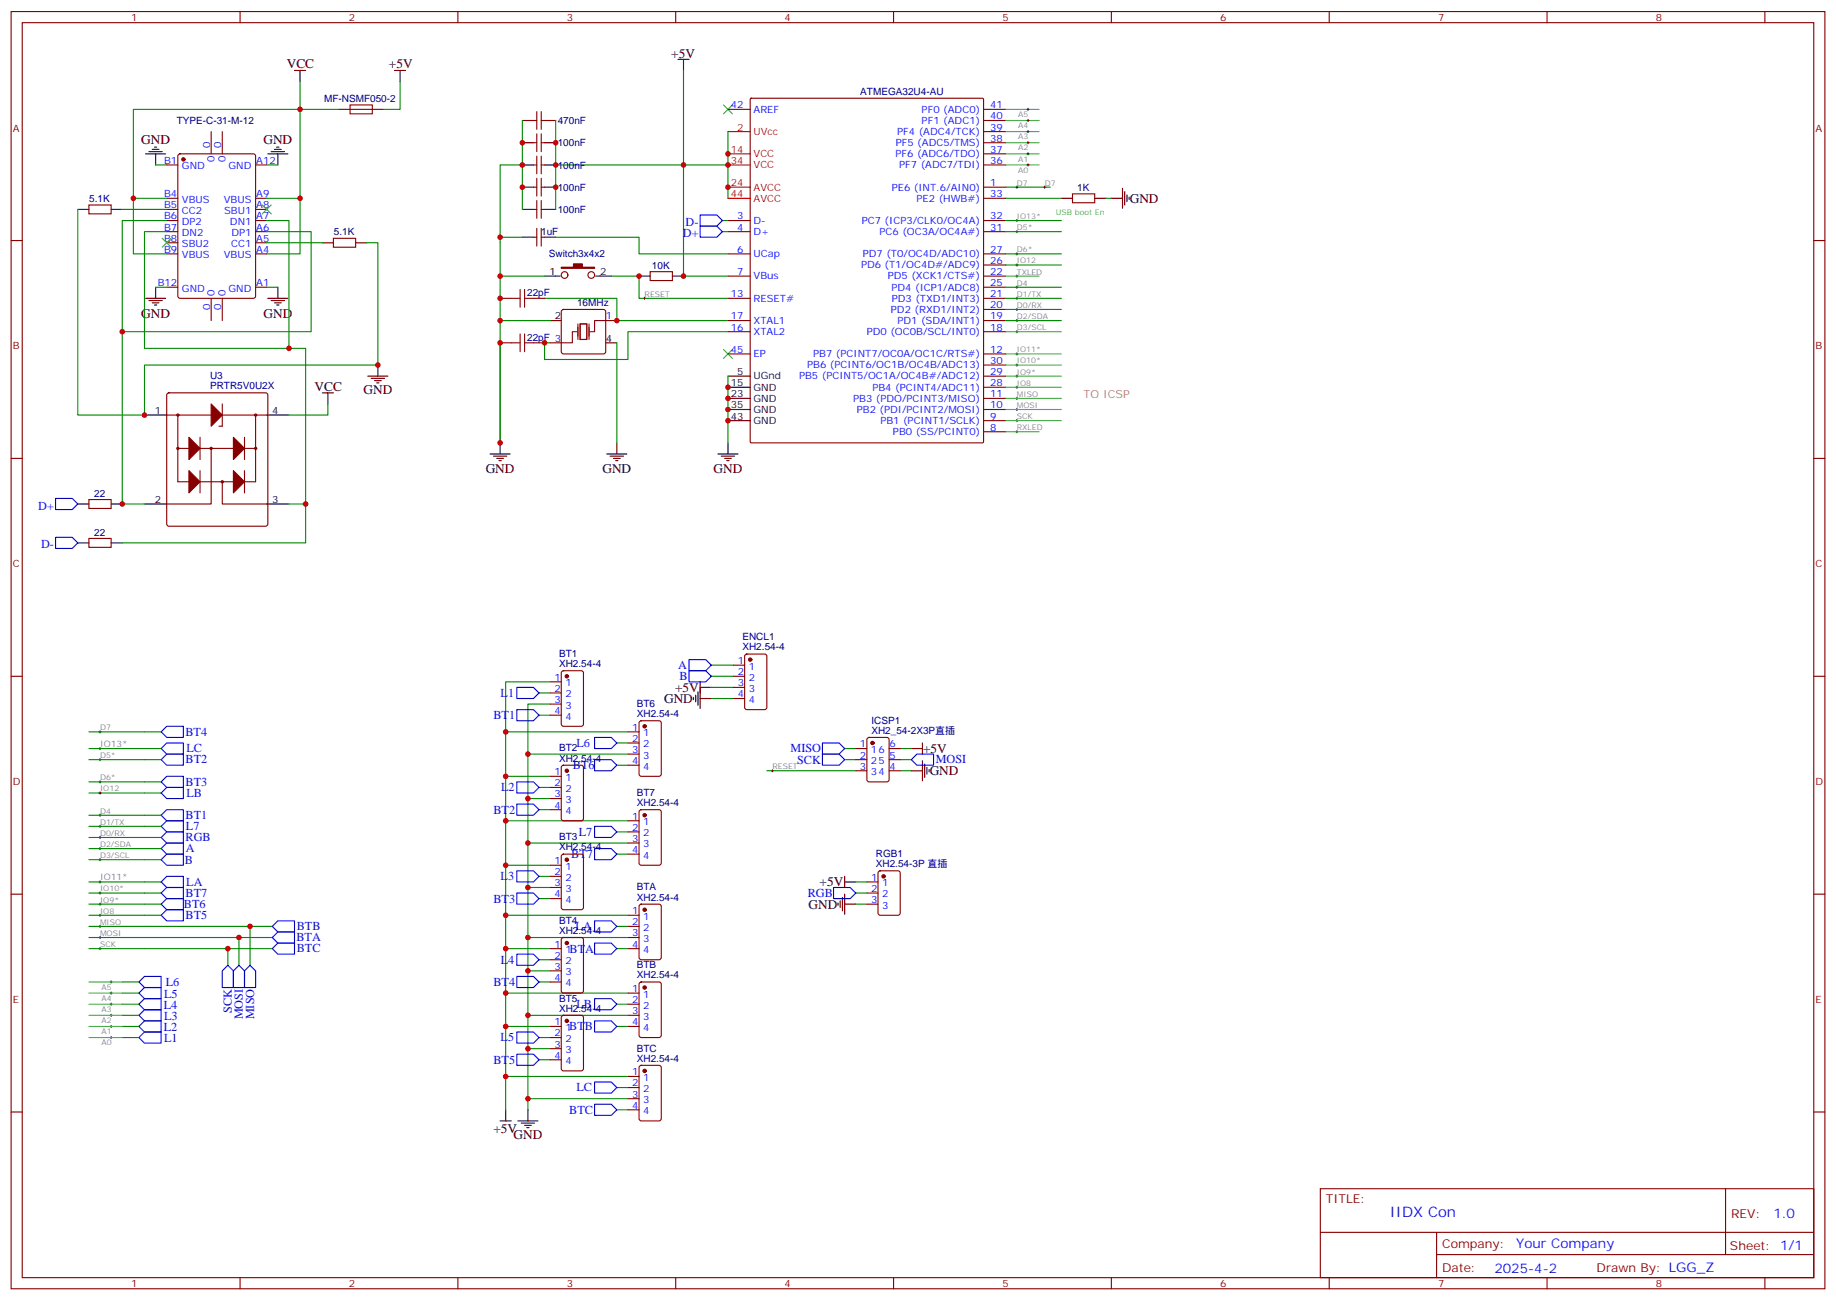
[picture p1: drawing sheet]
<svg xmlns="http://www.w3.org/2000/svg" width="583mm" height="413mm" viewBox="0 0 583 413" stroke-linecap="round" stroke-linejoin="round" font-family="sans-serif">
<defs><g id="words">
<text font-size="4.6" fill="#00f" x="441.2" y="386.3">IIDX Con</text>
<g font-size="4.2">
<text x="91" y="21.7">VCC</text>
<text x="123.5" y="21.7">+5V</text>
<text x="213.1" y="18.5">+5V</text>
<text x="44.8" y="45.6">GND</text>
<text x="83.6" y="45.6">GND</text>
<text x="358.6" y="64.3">GND</text>
<text x="44.8" y="100.8">GND</text>
<text x="83.6" y="100.8">GND</text>
<text x="99.8" y="124">VCC</text>
<text x="115.4" y="125">GND</text>
<text x="154.2" y="150.2">GND</text>
<text x="191.2" y="150.2">GND</text>
<text x="226.5" y="150.2">GND</text>
<text x="214.3" y="219.5">+5V</text>
<text x="210.8" y="223.1">GND</text>
<text x="293" y="238.9">+5V</text>
<text x="295.1" y="246">GND</text>
<text x="260.2" y="281.3">+5V</text>
<text x="256.6" y="288.4">GND</text>
<text x="156.6" y="359.7">+5V</text>
<text x="163" y="361.4">GND</text>
</g>
<g font-size="4.2" fill="#00f">
<text x="562.9" y="386.5">1.0</text>
<text x="481.3" y="396.1">Your Company</text>
<text x="474.4" y="403.9">2025-4-2</text>
</g>
<g font-size="3.9" fill="#00f">
<text x="217.6" y="71.8">D-</text>
<text x="216.8" y="75.3">D+</text>
<text x="12.1" y="161.7">D+</text>
<text x="13" y="174.1">D-</text>
<text x="215.2" y="212.4">A</text>
<text x="215.7" y="215.9">B</text>
<text x="158.9" y="221.1">L1</text>
<text x="58.9" y="233.5">BT4</text>
<text x="156.6" y="228.2">BT1</text>
<text x="59.2" y="238.8">LC</text>
<text x="183" y="237">L6</text>
<text x="250.9" y="238.8">MISO</text>
<text x="58.9" y="242.3">BT2</text>
<text x="181.9" y="244.1">BT6</text>
<text x="253" y="242.3">SCK</text>
<text x="297" y="242.3">MOSI</text>
<text x="58.9" y="249.3">BT3</text>
<text x="159" y="251.1">L2</text>
<text x="59.2" y="252.9">LB</text>
<text x="58.9" y="259.9">BT1</text>
<text x="59" y="263.5">L7</text>
<text x="156.6" y="258.2">BT2</text>
<text x="58.9" y="267">RGB</text>
<text x="183.7" y="265.2">L7</text>
<text x="58.7" y="274.1">B</text>
<text x="59" y="270.5">A</text>
<text x="181.3" y="272.3">BT7</text>
<text x="59.1" y="281.1">LA</text>
<text x="158.9" y="279.3">L3</text>
<text x="58.9" y="284.6">BT7</text>
<text x="156.6" y="286.5">BT3</text>
<text x="256.4" y="284.7">RGB</text>
<text x="58.4" y="288.2">BT6</text>
<text x="58.9" y="291.7">BT5</text>
<text x="94.1" y="298.7">BTA</text>
<text x="94.2" y="295.2">BTB</text>
<text x="182.7" y="295.2">LA</text>
<text x="94.2" y="302.3">BTC</text>
<text x="159" y="305.8">L4</text>
<text x="180.8" y="302.3">BTA</text>
<text x="52.1" y="316.7">L5</text>
<text x="52.6" y="312.9">L6</text>
<text x="156.6" y="312.9">BT4</text>
<text x="52" y="320.3">L4</text>
<text x="52.1" y="323.8">L3</text>
<text x="73.6" y="321.4" transform="rotate(-90 73.6 321.4)">SCK</text>
<text x="77.1" y="323.5" transform="rotate(-90 77.1 323.5)">MOSI</text>
<text x="80.6" y="323.5" transform="rotate(-90 80.6 323.5)">MISO</text>
<text x="183" y="319.9">LB</text>
<text x="52" y="327.3">L2</text>
<text x="180.7" y="327">BTB</text>
<text x="52.1" y="330.8">L1</text>
<text x="158.9" y="330.5">L5</text>
<text x="156.6" y="337.6">BT5</text>
<text x="183" y="346.4">LC</text>
<text x="180.7" y="353.5">BTC</text>
</g>
<g font-size="3.9" fill="#800">
<text x="420.9" y="381.8">TITLE:</text>
<text x="549.5" y="386.5">REV:</text>
<text x="457.8" y="396">Company:</text>
<text x="549.1" y="396.7">Sheet: 1/1</text>
<text x="457.8" y="403.7">Date:</text>
<text x="506.8" y="403.8">Drawn By: LGG_Z</text>
</g>
<text font-size="3.5" fill="#a5a54b" x="344" y="126.4">TO ICSP</text>
<g font-size="3.2" fill="#800">
<text x="41.6" y="6.7">1</text>
<text x="110.8" y="6.7">2</text>
<text x="179.9" y="6.7">3</text>
<text x="249.1" y="6.7">4</text>
<text x="318.2" y="6.7">5</text>
<text x="387.3" y="6.7">6</text>
<text x="456.5" y="6.7">7</text>
<text x="525.6" y="6.7">8</text>
<text x="4.1" y="41.8">A</text>
<text x="576.3" y="41.8">A</text>
<text x="4.1" y="110.9">B</text>
<text x="576.3" y="110.9">B</text>
<text x="4.1" y="180.1">C</text>
<text x="576.3" y="180.1">C</text>
<text x="4.1" y="249.2">D</text>
<text x="576.3" y="249.2">D</text>
<text x="4.1" y="318.3">E</text>
<text x="576.3" y="318.3">E</text>
<text x="41.6" y="408.5">1</text>
<text x="110.8" y="408.5">2</text>
<text x="179.9" y="408.5">3</text>
<text x="249.1" y="408.5">4</text>
<text x="318.2" y="408.5">5</text>
<text x="387.3" y="408.5">6</text>
<text x="456.5" y="408.5">7</text>
<text x="525.6" y="408.5">8</text>
</g>
<g font-size="3.2" fill="#000080">
<text x="102.9" y="32.3">MF-NSMF050-2</text>
<text x="273.1" y="30">ATMEGA32U4-AU</text>
<text x="56.1" y="39.4">TYPE-C-31-M-12</text>
<text x="177" y="39.4">470nF</text>
<text x="177" y="46.5">100nF</text>
<text x="177" y="53.5">100nF</text>
<text x="28.4" y="64.1">5.1K</text>
<text x="177" y="60.6">100nF</text>
<text x="341.9" y="60.5">1K</text>
<text x="177" y="67.6">100nF</text>
<text x="106" y="74.7">5.1K</text>
<text x="171.8" y="74.7">1uF</text>
<text x="174.2" y="81.7">Switch3x4x2</text>
<text x="206.9" y="85.2">10K</text>
<text x="167.3" y="94.1">22pF</text>
<text x="183.2" y="97.2">16MHz</text>
<text x="167.3" y="108.2">22pF 3</text>
<text x="66.7" y="123.6">PRTR5V0U2X</text>
<text x="66.7" y="120.4">U3</text>
<text x="29.9" y="157.6">22</text>
<text x="29.9" y="170">22</text>
<text x="235.7" y="203.2">ENCL1</text>
<text x="177.5" y="208.5">BT1</text>
<text x="235.7" y="206.4">XH2.54-4</text>
<text x="177.5" y="211.7">XH2.54-4</text>
<text x="202.2" y="227.6">XH2.54-4</text>
<text x="202.2" y="224.4">BT6</text>
<text x="276.6" y="233">XH2_54-2X3P直插</text>
<text x="276.6" y="229.8">ICSP1</text>
<text x="177.5" y="238.5">BT2</text>
<text x="177.5" y="241.7">XH2.54-4</text>
<text x="202.2" y="255.8">XH2.54-4</text>
<text x="202.2" y="252.6">BT7</text>
<text x="177.5" y="269.9">XH2.54-4</text>
<text x="177.5" y="266.7">BT3</text>
<text x="278" y="275.3">XH2.54-3P 直插</text>
<text x="278" y="272.1">RGB1</text>
<text x="202.2" y="285.8">XH2.54-4</text>
<text x="202.2" y="282.6">BTA</text>
<text x="177.5" y="293.1">BT4</text>
<text x="177.5" y="296.4">XH2.54-4</text>
<text x="202.2" y="310.5">XH2.54-4</text>
<text x="202.2" y="307.3">BTB</text>
<text x="177.5" y="317.8">BT5</text>
<text x="177.5" y="321.1">XH2.54-4</text>
<text x="202.2" y="333.7">BTC</text>
<text x="202.2" y="336.9">XH2.54-4</text>
</g>
<g font-size="3.2" fill="#00f">
<text x="232" y="34.4">42</text>
<text x="239.2" y="35.8">AREF</text>
<text x="292.6" y="35.8">PF0 (ADC0)</text>
<text x="314.3" y="34.4">41</text>
<text x="292.6" y="39.3">PF1 (ADC1)</text>
<text x="314.3" y="41.4">39</text>
<text x="314.3" y="37.9">40</text>
<text x="66.7" y="47.1" transform="rotate(-90 66.7 47.1)">0</text>
<text x="70.2" y="47.1" transform="rotate(-90 70.2 47.1)">0</text>
<text x="284.3" y="46.4">PF5 (ADC5/TMS)</text>
<text x="284.7" y="42.8">PF4 (ADC4/TCK)</text>
<text x="314.3" y="44.9">38</text>
<text x="52.1" y="52">B1</text>
<text x="57.7" y="53.8">GND</text>
<text x="68.1" y="51.5" transform="rotate(-90 68.1 51.5)">0</text>
<text x="71.6" y="51.5" transform="rotate(-90 71.6 51.5)">0</text>
<text x="72.6" y="53.8">GND</text>
<text x="81.3" y="52">A12</text>
<text x="284.2" y="49.9">PF6 (ADC6/TDO)</text>
<text x="285.4" y="53.4">PF7 (ADC7/TDI)</text>
<text x="314.3" y="52">36</text>
<text x="314.3" y="48.5">37</text>
<text x="314.3" y="59.1">1</text>
<text x="52.1" y="62.6">B4</text>
<text x="57.7" y="64.3">VBUS</text>
<text x="71" y="64.3">VBUS</text>
<text x="81.3" y="62.6">A9</text>
<text x="283" y="60.5">PE6 (INT.6/AIN0)</text>
<text x="290.9" y="64">PE2 (HWB#)</text>
<text x="314.3" y="62.6">33</text>
<text x="52.1" y="66.1">B5</text>
<text x="52.1" y="69.6">B6</text>
<text x="57.7" y="67.9">CC2</text>
<text x="57.7" y="71.4">DP2</text>
<text x="71.2" y="67.9">SBU1</text>
<text x="73" y="71.4">DN1</text>
<text x="81.3" y="69.6">A7</text>
<text x="81.3" y="66.1">A8</text>
<text x="234" y="69.6">3</text>
<text x="239.2" y="71">D-</text>
<text x="273.5" y="71">PC7 (ICP3/CLK0/OC4A)</text>
<text x="314.3" y="69.6">32</text>
<text x="52.1" y="73.2">B7</text>
<text x="52.1" y="76.7">B8</text>
<text x="57.7" y="74.9">DN2</text>
<text x="73.5" y="74.9">DP1</text>
<text x="81.3" y="76.7">A5</text>
<text x="81.3" y="73.2">A6</text>
<text x="234" y="73.2">4</text>
<text x="239.2" y="74.6">D+</text>
<text x="279.2" y="74.6">PC6 (OC3A/OC4A#)</text>
<text x="314.3" y="73.2">31</text>
<text x="52.1" y="80.2">B9</text>
<text x="57.7" y="78.5">SBU2</text>
<text x="57.7" y="82">VBUS</text>
<text x="71" y="82">VBUS</text>
<text x="73.4" y="78.5">CC1</text>
<text x="81.3" y="80.2">A4</text>
<text x="234" y="80.2">6</text>
<text x="239.2" y="81.6">UCap</text>
<text x="273.9" y="81.6">PD7 (T0/OC4D/ADC10)</text>
<text x="314.3" y="80.2">27</text>
<text x="314.3" y="83.7">26</text>
<text x="234" y="87.3">7</text>
<text x="239.2" y="88.7">VBus</text>
<text x="273.3" y="85.2">PD6 (T1/OC4D#/ADC9)</text>
<text x="281.8" y="88.7">PD5 (XCK1/CTS#)</text>
<text x="314.3" y="87.3">22</text>
<text x="50.1" y="90.8">B12</text>
<text x="57.7" y="92.6">GND</text>
<text x="68.1" y="94" transform="rotate(-90 68.1 94)">0</text>
<text x="71.6" y="94" transform="rotate(-90 71.6 94)">0</text>
<text x="72.6" y="92.6">GND</text>
<text x="81.3" y="90.8">A1</text>
<text x="232" y="94.3">13</text>
<text x="239.2" y="95.7">RESET#</text>
<text x="283" y="92.2">PD4 (ICP1/ADC8)</text>
<text x="283.1" y="95.7">PD3 (TXD1/INT3)</text>
<text x="314.3" y="90.8">25</text>
<text x="314.3" y="94.3">21</text>
<text x="66.7" y="98.5" transform="rotate(-90 66.7 98.5)">0</text>
<text x="70.2" y="98.5" transform="rotate(-90 70.2 98.5)">0</text>
<text x="192.3" y="101.4">1</text>
<text x="232" y="101.4">17</text>
<text x="282.8" y="99.3">PD2 (RXD1/INT2)</text>
<text x="314.3" y="97.9">20</text>
<text x="314.3" y="101.4">19</text>
<text x="232" y="104.9">16</text>
<text x="239.2" y="106.3">XTAL2</text>
<text x="239.2" y="102.8">XTAL1</text>
<text x="275.2" y="106.3">PD0 (OC0B/SCL/INT0)</text>
<text x="284.9" y="102.8">PD1 (SDA/INT1)</text>
<text x="314.3" y="104.9">18</text>
<text x="232" y="112">45</text>
<text x="239.2" y="113.4">EP</text>
<text x="258.1" y="113.4">PB7 (PCINT7/OC0A/OC1C/RTS#)</text>
<text x="314.3" y="112">12</text>
<text x="256.2" y="116.9">PB6 (PCINT6/OC1B/OC4B/ADC13)</text>
<text x="314.3" y="115.5">30</text>
<text x="314.3" y="119">29</text>
<text x="253.6" y="120.4">PB5 (PCINT5/OC1A/OC4B#/ADC12)</text>
<text x="276.9" y="124">PB4 (PCINT4/ADC11)</text>
<text x="314.3" y="122.6">28</text>
<text x="270.8" y="127.5">PB3 (PDO/PCINT3/MISO)</text>
<text x="272" y="131">PB2 (PDI/PCINT2/MOSI)</text>
<text x="314.3" y="126.1">11</text>
<text x="314.3" y="129.6">10</text>
<text x="279.4" y="134.5">PB1 (PCINT1/SCLK)</text>
<text x="314.3" y="133.1">9</text>
<text x="314.3" y="136.7">8</text>
<text x="283.5" y="138.1">PB0 (SS/PCINT0)</text>
<text x="234.2" y="210.7">1</text>
<text x="234.2" y="214.3">2</text>
<text x="237.7" y="212.5">1</text>
<text x="176" y="216">1</text>
<text x="176" y="219.6">2</text>
<text x="179.5" y="217.8">1</text>
<text x="179.5" y="221.3">2</text>
<text x="234.2" y="217.8">3</text>
<text x="234.2" y="221.3">4</text>
<text x="237.7" y="216">2</text>
<text x="237.7" y="219.6">3</text>
<text x="176" y="223.1">3</text>
<text x="176" y="226.6">4</text>
<text x="179.5" y="224.9">3</text>
<text x="237.7" y="223.1">4</text>
<text x="179.5" y="228.4">4</text>
<text x="200.7" y="231.9">1</text>
<text x="204.2" y="233.7">1</text>
<text x="200.7" y="235.4">2</text>
<text x="200.7" y="239">3</text>
<text x="204.2" y="237.2">2</text>
<text x="273" y="237.2">1</text>
<text x="276.5" y="239">16</text>
<text x="282.4" y="237.2">6</text>
<text x="200.7" y="242.5">4</text>
<text x="204.2" y="240.7">3</text>
<text x="204.2" y="244.3">4</text>
<text x="273" y="240.7">2</text>
<text x="273" y="244.3">3</text>
<text x="276.5" y="242.5">25</text>
<text x="282.4" y="244.3">4</text>
<text x="282.4" y="240.7">5</text>
<text x="176" y="246">1</text>
<text x="176" y="249.6">2</text>
<text x="179.5" y="247.8">1</text>
<text x="179.5" y="251.3">2</text>
<text x="276.5" y="246">34</text>
<text x="176" y="253.1">3</text>
<text x="176" y="256.6">4</text>
<text x="179.5" y="254.8">3</text>
<text x="179.5" y="258.4">4</text>
<text x="200.7" y="260.1">1</text>
<text x="200.7" y="263.7">2</text>
<text x="204.2" y="261.9">1</text>
<text x="200.7" y="267.2">3</text>
<text x="204.2" y="265.4">2</text>
<text x="204.2" y="269">3</text>
<text x="176" y="274.2">1</text>
<text x="200.7" y="270.7">4</text>
<text x="204.2" y="272.5">4</text>
<text x="176" y="277.8">2</text>
<text x="176" y="281.3">3</text>
<text x="179.5" y="276">1</text>
<text x="179.5" y="279.5">2</text>
<text x="276.5" y="279.5">1</text>
<text x="280" y="281.3">1</text>
<text x="176" y="284.8">4</text>
<text x="179.5" y="283.1">3</text>
<text x="179.5" y="286.6">4</text>
<text x="276.5" y="283.1">2</text>
<text x="276.5" y="286.6">3</text>
<text x="280" y="284.8">2</text>
<text x="200.7" y="290.1">1</text>
<text x="200.7" y="293.7">2</text>
<text x="204.2" y="291.9">1</text>
<text x="280" y="288.4">3</text>
<text x="200.7" y="297.2">3</text>
<text x="204.2" y="295.4">2</text>
<text x="204.2" y="298.9">3</text>
<text x="176" y="300.7">1</text>
<text x="176" y="304.2">2</text>
<text x="179.5" y="302.5">1</text>
<text x="179.5" y="306">2</text>
<text x="200.7" y="300.7">4</text>
<text x="204.2" y="302.5">4</text>
<text x="176" y="307.8">3</text>
<text x="176" y="311.3">4</text>
<text x="179.5" y="309.5">3</text>
<text x="179.5" y="313.1">4</text>
<text x="200.7" y="314.8">1</text>
<text x="204.2" y="316.6">1</text>
<text x="200.7" y="318.3">2</text>
<text x="200.7" y="321.9">3</text>
<text x="204.2" y="320.1">2</text>
<text x="204.2" y="323.6">3</text>
<text x="176" y="325.4">1</text>
<text x="176" y="328.9">2</text>
<text x="179.5" y="327.2">1</text>
<text x="200.7" y="325.4">4</text>
<text x="204.2" y="327.2">4</text>
<text x="176" y="332.5">3</text>
<text x="176" y="336">4</text>
<text x="179.5" y="330.7">2</text>
<text x="179.5" y="334.2">3</text>
<text x="179.5" y="337.7">4</text>
<text x="200.7" y="341.3">1</text>
<text x="200.7" y="344.8">2</text>
<text x="204.2" y="343">1</text>
<text x="204.2" y="346.6">2</text>
<text x="200.7" y="348.3">3</text>
<text x="200.7" y="351.9">4</text>
<text x="204.2" y="350.1">3</text>
<text x="204.2" y="353.6">4</text>
</g>
<g font-size="3.2" fill="#f00">
<text x="234" y="41.4">2</text>
<text x="239.2" y="42.8">UVcc</text>
<text x="232" y="52">34</text>
<text x="232" y="48.5">14</text>
<text x="239.2" y="53.4">VCC</text>
<text x="239.2" y="49.9">VCC</text>
<text x="232" y="59.1">24</text>
<text x="232" y="62.6">44</text>
<text x="239.2" y="64">AVCC</text>
<text x="239.2" y="60.5">AVCC</text>
</g>
<g font-size="3.2">
<text x="174.4" y="87.3">1</text>
<text x="190.5" y="87.3">2</text>
<text x="176.1" y="101.4">2</text>
<text x="192.3" y="108.4">4</text>
<text x="234" y="119">5</text>
<text x="232" y="122.6">15</text>
<text x="239.2" y="120.4">UGnd</text>
<text x="239.2" y="124">GND</text>
<text x="49.1" y="131.4">1</text>
<text x="86.4" y="131.4">4</text>
<text x="232" y="129.6">35</text>
<text x="232" y="126.1">23</text>
<text x="239.2" y="131">GND</text>
<text x="239.2" y="127.5">GND</text>
<text x="232" y="133.1">43</text>
<text x="239.2" y="134.5">GND</text>
<text x="49.1" y="159.6">2</text>
<text x="86.4" y="159.6">3</text>
</g>
<g font-size="2.8" fill="#838383">
<text x="31.7" y="237">IO13*</text>
<text x="31.7" y="279.4">IO11*</text>
</g>
<g font-size="2.5" fill="#838383">
<text x="323.2" y="40.7">A4</text>
<text x="323.2" y="37.1">A5</text>
<text x="323.2" y="44.2">A3</text>
<text x="323.2" y="47.7">A2</text>
<text x="323.2" y="51.3">A1</text>
<text x="322.8" y="58.9">D7</text>
<text x="323.2" y="54.8">A0</text>
<text x="331.6" y="58.9">D7</text>
<text x="322.8" y="69.5">IO13*</text>
<text x="322.8" y="73">D5*</text>
<text x="322.8" y="80.1">D6*</text>
<text x="322.8" y="83.6">IO12</text>
<text x="322.8" y="87.1">TXLED</text>
<text x="204.6" y="94.2">RESET</text>
<text x="322.8" y="90.7">D4</text>
<text x="322.8" y="94.2">D1/TX</text>
<text x="322.8" y="97.7">D0/RX</text>
<text x="322.8" y="101.2">D2/SDA</text>
<text x="322.8" y="104.8">D3/SCL</text>
<text x="322.8" y="111.8">IO11*</text>
<text x="322.8" y="115.4">IO10*</text>
<text x="322.8" y="118.9">IO9*</text>
<text x="322.8" y="122.4">IO8</text>
<text x="322.8" y="125.9">MISO</text>
<text x="322.8" y="129.5">MOSI</text>
<text x="322.8" y="136.5">RXLED</text>
<text x="322.8" y="133">SCK</text>
<text x="31.7" y="231.8">D7</text>
<text x="31.7" y="240.6">D5*</text>
<text x="245.2" y="244.1">RESET</text>
<text x="31.7" y="247.7">D6*</text>
<text x="31.7" y="251.2">IO12</text>
<text x="31.7" y="261.8">D1/TX</text>
<text x="31.7" y="258.2">D4</text>
<text x="31.7" y="268.8">D2/SDA</text>
<text x="31.7" y="265.3">D0/RX</text>
<text x="31.7" y="272.3">D3/SCL</text>
<text x="31.7" y="286.5">IO9*</text>
<text x="31.7" y="282.9">IO10*</text>
<text x="31.7" y="293.5">MISO</text>
<text x="31.7" y="290">IO8</text>
<text x="31.7" y="297">MOSI</text>
<text x="31.7" y="300.6">SCK</text>
<text x="32.2" y="314.1">A5</text>
<text x="32.2" y="317.6">A4</text>
<text x="32.2" y="321.1">A3</text>
<text x="32.2" y="328.2">A1</text>
<text x="32.2" y="324.7">A2</text>
<text x="32.2" y="331.7">A0</text>
</g>
<text font-size="2.5" fill="#4ba54b" x="335.1" y="68.2">USB boot En</text>
</g></defs>
<g fill="none" stroke="#870000" stroke-width=".35">
<path d="M3.5 3.7h575.8v405.3h-575.8zM7.1 7.2h568.6v398.3h-568.6zM76.2 3.7v3.5M145.3 3.7v3.5M214.5 3.7v3.5M283.6 3.7v3.5M352.8 3.7v3.5M421.9 3.7v3.5M491.1 3.7v3.5M560.2 3.7v3.5M107.6 34.7h14.1M169.3 38.2h1.1"/>
<path d="M170.4 35.4v5.7M171.8 35.4v5.7M171.8 38.2h1.1M231.1 34.7h7M238.2 31.4l.3-.2h73.4l.3 .2v108.8l-.2 .3h-73.5l-.3-.1zM312.2 38.2h7.1M312.2 34.7h7.1M52.9 52.4h3.5M56.7 49l.4-.2h23.3l.7 .5v44.7l-.4 .6-23.6 .1-.6-.5-.1-44.7zM67 41.8v7M70.6 41.8v7M81.1 52.4h3.6"/>
<path d="M169.3 59.4h1.1M169.3 52.4h1.1M169.3 45.3h1.1M170.4 42.5v5.6M170.4 49.5v5.7M170.4 56.6v5.6M171.8 42.5v5.6M171.8 49.5v5.7M171.8 56.6v5.6M171.8 59.4h1.1M171.8 52.4h1.1M171.8 45.3h1.1"/>
<path d="M312.2 59.4h7.1M312.2 52.4h7.1M312.2 45.3h7.1M312.2 48.8h7.1M312.2 41.8h7.1M3.5 76.3h3.6M52.9 66.5h3.5M52.9 73.5h3.5M52.9 70h3.5M52.9 62.9h3.5M52.9 77h3.5M81.1 66.5h3.6"/>
<path d="M81.1 73.5h3.6M81.1 70h3.6M81.1 62.9h3.6M81.1 77h3.6M169.3 75.3h1.1M169.3 66.5h1.1M170.4 63.6v5.7M170.4 72.5v5.6M171.8 63.6v5.7M171.8 72.5v5.6M171.8 75.3h1.1M171.8 66.5h1.1"/>
<path d="M231.1 73.5h7M231.1 70h7M312.2 73.5h7.1M312.2 70h7.1M312.2 62.9h7.1M340.4 61.5h7.1v2.8h-7.1zM575.7 76.3h3.6M52.9 80.6h3.5M52.9 91.2h3.5M67 94.7v7M70.6 94.7v7M81.1 80.6h3.6"/>
<path d="M81.1 91.2h3.6M158.7 94.7h3.6M169.3 94.7h3.6M178.4 98.4l.5-.2h12.7l.5 .2 .2 .5v12.7l-.3 .5-.4 .2h-12.7l-.5-.2-.2-.5v-12.7zM206.4 86.2h7v2.8h-7zM231.1 94.7h7M231.1 87.6h7M231.1 80.6h7M312.2 94.7h7.1M312.2 87.6h7.1M312.2 80.6h7.1M312.2 84.1h7.1"/>
<path d="M312.2 91.2h7.1M312.2 98.2h7.1M158.7 108.8h3.6M169.3 108.8h3.6M174.6 108.8h3.6M192.3 101.7h3.5M231.1 101.7h7M231.1 105.3h7M231.1 112.3h7M312.2 101.7h7.1M312.2 105.3h7.1M312.2 115.9h7.1"/>
<path d="M312.2 119.4h7.1M312.2 112.3h7.1M312.2 122.9h7.1M312.2 126.4h7.1M312.2 130h7.1M312.2 133.5h7.1M312.2 137h7.1M3.5 145.5h3.6M575.7 145.5h3.6M3.5 214.6h3.6M575.7 214.6h3.6M3.5 283.8h3.6"/>
<path d="M575.7 283.8h3.6M3.5 352.9h3.6M575.7 352.9h3.6M419.1 377.3h156.6v28.2h-156.6zM547.7 377.3v20.9M419.1 391.1h156.5M456 398.2h119.6M456 391.1v14.1M76.2 405.5v3.5M145.3 405.5v3.5M214.5 405.5v3.5M283.6 405.5v3.5"/>
<path d="M352.8 405.5v3.5M421.9 405.5v3.5M491.1 405.5v3.5M560.2 405.5v3.5"/>
<circle cx="179.2" cy="87.3" r="1.06"/>
<circle cx="187.7" cy="87.3" r="1.06"/>
</g>
<path d="M229.7 33.3l2.8 2.8M232.5 33.3l-2.8 2.8M51.5 75.6l2.8 2.9M54.3 75.6l-2.8 2.9M83.3 65.1l2.8 2.8M86.1 65.1l-2.8 2.8M229.7 110.9l2.8 2.8M232.5 110.9l-2.8 2.8" fill="none" stroke="#3c3" stroke-width=".35"/>
<path d="M183.1 105.3h-1.4v3.5h-3.5M183.4 102.8v4.9M184.1 102.8h2.2v4.9h-2.2zM187 102.8v4.9M192.3 101.7h-3.6v3.6h-1.4" fill="none" stroke="#870012" stroke-width=".35"/>
<g fill="none" stroke="#000" stroke-width=".35">
<path d="M215.2 18.8h3.5M217 18.8v3.6M93.5 22.4h3.5M95.2 22.4v3.5M125.2 22.4h3.6M127 22.4v3.5M165.8 38.2h3.5M172.9 38.2h3.5M46.2 48.8h6.4M47.3 48.1h4.2M48.3 47.4h2.1M49 46.7h.7"/>
<path d="M49.4 48.8v3.6M85 48.8h6.4M86.1 48.1h4.2M87.1 47.4h2.2M87.8 46.7h.7M88.2 48.8v3.6M165.8 59.4h3.5M165.8 52.4h3.5M165.8 45.3h3.5M172.9 59.4h3.5M172.9 52.4h3.5M172.9 45.3h3.5"/>
<path d="M356.3 59.8v6.3M165.8 75.3h3.5M165.8 66.5h3.5M172.9 75.3h3.5M172.9 66.5h3.5M336.9 62.9h3.5M347.5 62.9h3.5M352.8 62.9h3.5M357 60.8v4.3M357.7 61.9v2.1M358.4 62.6v.7M46.2 94.7h6.4"/>
<path d="M47.3 95.4h4.2M48.3 96.1h2.1M49 96.8h.7M49.4 91.2v3.5M85 94.7h6.4M86.1 95.4h4.2M87.1 96.1h2.2M87.8 96.8h.7M88.2 91.2v3.5M172.9 87.6h4.9M189.1 87.6h4.9M202.8 87.6h3.6"/>
<path d="M213.4 87.6h3.6M174.6 101.7h3.6M192.3 108.8h3.5M231.1 119.4h7M231.1 133.5h7M231.1 130h7M231.1 122.9h7M231.1 126.4h7M155.6 144.1h6.3M156.6 144.8h4.3M157.7 145.5h2.1M158.4 146.2h.7"/>
<path d="M158.7 140.5v3.6M192.6 144.1h6.4M193.7 144.8h4.2M194.7 145.5h2.1M195.4 146.2h.7M195.8 140.5v3.6M227.9 144.1h6.3M229 144.8h4.2M230 145.5h2.1M230.7 146.2h.7M231.1 140.5v3.6"/>
</g>
<g fill="none" stroke="#008700" stroke-width=".35">
<path d="M95.2 25.9v8.8h12.4M127 25.9v8.8h-5.3M165.8 38.2v28.3M176.4 38.2v28.3M217 22.4v65.2h14.1M49.4 52.4h3.5M84.7 52.4h3.5M165.8 52.4h-7.1v35.2M176.4 52.4h54.7M231.1 41.8v21.1M319.3 59.4h14.1M42.3 62.9v-28.2h52.9v28.2"/>
<path d="M52.9 62.9h-10.6v17.7h10.6M84.7 62.9h10.5v17.7h-10.5M158.7 75.3h7.1M176.4 75.3h26.4v5.3h28.3M229.3 73.5h1.8M229.3 70h1.8M319.3 62.9h17.6M351 62.9h1.8M49.4 91.2h3.5M84.7 91.2h3.5M172.9 94.7h22.9v7h35.3M172.9 87.6h-14.2v14.1"/>
<path d="M194 87.6h8.8v7.1h28.3M174.6 101.7h-15.9v38.8v-31.7M195.8 108.8v31.7M231.1 105.3h-31.8v8.8h-26.4v-5.3h1.7M231.1 119.4v21.1"/>
</g>
<path d="M222.2 71.8h5.3l1.8 1.7-1.8 1.8h-5.3zM222.2 68.2h5.3l1.8 1.8-1.8 1.8h-5.3z" fill="none" stroke="#00f" stroke-width=".35"/>
<g fill="#870000" stroke="#870000" stroke-width=".35">
<path d="M178.2 84.8h3.8v-1.1h2.9v1.1h3.8v.4h-10.5z"/>
<circle cx="58.2" cy="50.6" r=".53"/>
</g>
<path d="M111.1 33.3h7.1v2.8h-7.1zM162.3 94.7h2.8M165.1 91.9v5.6M166.5 91.9v5.6M166.5 94.7h2.8M162.3 108.8h2.8M165.1 106v5.6M166.5 108.8h2.8M166.5 106v5.6" fill="none" stroke="#a10000" stroke-width=".35"/>
<path d="M231.1 59.4h7M231.1 52.4h7M231.1 48.8h7M231.1 41.8h7M231.1 62.9h7" fill="none" stroke="#f00" stroke-width=".35"/>
<g fill="none" stroke="#000" stroke-width=".32">
<path d="M326 38.2h.7M326 34.7h.7M326.3 34.4v.7M326.3 37.9v.7M322.4 59.4h.7M322.8 59.1v.7M326 41.8h.7M326 45.3h.7M326 48.8h.7M326 52.4h.7M326.3 41.4v.7M326.3 44.9v.7"/>
<path d="M326.3 48.5v.7M326.3 52v.7M331.3 59.4h.7M331.6 59.1v.7M322.4 70h.7M322.4 73.5h.7M322.8 69.6v.7M322.8 73.2v.7M322.4 87.6h.7M322.4 91.2h.7M322.4 80.6h.7M322.4 98.2h.7"/>
<path d="M322.4 94.7h.7M322.4 84.1h.7M322.8 80.2v.7M322.8 83.7v.8M322.8 87.3v.7M322.8 90.8v.7M322.8 94.3v.7M322.8 97.9v.7M322.4 105.3h.7M322.4 101.7h.7M322.4 115.9h.7M322.4 119.4h.7"/>
<path d="M322.4 112.3h.7M322.8 101.4v.7M322.8 104.9v.7M322.8 112v.7M322.8 115.5v.7M322.8 119v.7M322.4 122.9h.7M322.4 137h.7M322.4 130h.7M322.4 126.4h.7M322.4 133.5h.7M322.8 122.6v.7"/>
<path d="M322.8 126.1v.7M322.8 129.6v.7M322.8 133.1v.7M322.8 136.7v.7"/>
</g>
<g fill="none" stroke="#4aa64a" stroke-width=".35">
<path d="M319.3 38.2h10.5M319.3 34.7h10.5M319.3 41.8h10.5M319.3 45.3h10.5M319.3 48.8h10.5M319.3 52.4h10.5M319.3 87.6h10.5M319.3 105.3h17.6M319.3 115.9h17.6M319.3 119.4h17.6M319.3 112.3h17.6M319.3 122.9h17.6"/>
<path d="M319.3 137h10.5M319.3 130h17.6M319.3 126.4h17.6M319.3 133.5h17.6"/>
</g>
<path d="M53.2 124.9l.4-.2h30.7l.5 .2 .2 .5v40.9l-.2 .5-.5 .2h-30.7l-.5-.2-.2-.5v-40.9z" fill="#fff" stroke="#870000" stroke-width=".35"/>
<g fill="none" stroke="#000" stroke-width=".35">
<path d="M24.7 66.5h3.5M35.3 66.5h3.5M102.3 77h3.5M112.9 77h3.5M116.8 119.4h6.3M119.9 115.9v3.5M45.9 131.7h7M84.7 131.7h7M102.3 124.7h3.5M104.1 124.7v3.5M117.8 120.1h4.3M118.9 120.8h2.1"/>
<path d="M119.6 121.5h.7M24.7 159.9h3.5M35.3 159.9h3.5M45.9 159.9h7M84.7 159.9h7M24.7 172.3h3.5M35.3 172.3h3.5M221.5 219.6v4.2M222.2 218.2h3.6M222.2 216.4v8.5M220.1 221.3v.7M220.8 220.6v2.1"/>
<path d="M222.2 221.7h3.6M289.3 237.6h3.5M292.8 235.8v3.5M289.3 244.6h3.5M292.8 241.4v6.4M293.5 242.5v4.2M294.2 243.6v2.1M294.9 244.3v.7M268.1 278.1v3.6M268.1 279.9h3.5M266 286.6v.7M266.7 285.9v2.1"/>
<path d="M267.4 284.8v4.3M268.1 286.9h3.5M268.1 283.8v6.3M158.7 355.7h3.6M160.5 352.2v3.5M164.4 355.7h6.3M165.5 356.4h4.2M166.5 357.2h2.1M167.2 357.9h.7M167.6 352.2v3.5"/>
</g>
<g fill="#870000" stroke="#870000" stroke-width=".35">
<path d="M67 128.2l3.6 3.5-3.6 3.6z"/>
<path d="M60 138.8l3.5 3.5-3.5 3.5z"/>
<path d="M74.1 138.8l3.5 3.5-3.5 3.5z"/>
<path d="M60 149.4l3.5 3.5-3.5 3.5z"/>
<path d="M74.1 149.4l3.5 3.5-3.5 3.5z"/>
<circle cx="280.5" cy="278.1" r=".53"/>
<circle cx="276.9" cy="235.8" r=".53"/>
<circle cx="238.1" cy="209.3" r=".53"/>
<circle cx="204.6" cy="339.9" r=".53"/>
<circle cx="204.6" cy="313.4" r=".53"/>
<circle cx="204.6" cy="288.7" r=".53"/>
<circle cx="204.6" cy="258.7" r=".53"/>
<circle cx="204.6" cy="230.5" r=".53"/>
<circle cx="179.9" cy="324" r=".53"/>
<circle cx="179.9" cy="299.3" r=".53"/>
<circle cx="179.9" cy="272.8" r=".53"/>
<circle cx="179.9" cy="244.6" r=".53"/>
<circle cx="179.9" cy="214.6" r=".53"/>
</g>
<g fill="none" stroke="#870000" stroke-width=".35">
<path d="M28.2 65.1h7.1v2.8h-7.1zM105.8 75.6h7.1v2.9h-7.1zM52.9 131.7h31.8M56.4 131.7v21.2h24.7v-21.2M63.5 138.8v7M70.6 128.2v7.1h-1.1M77.6 138.8v7M28.2 158.5h7.1v2.9h-7.1zM56.4 142.3h24.7M63.5 149.4v7M67 142.3v17.6h-14.1M70.6 152.9v7h14.1"/>
<path d="M77.6 149.4v7M28.2 170.9h7.1v2.8h-7.1zM174.6 216.4h3.6M174.6 219.9h3.6M178.4 213.1l.5-.2h5.6l.7 .4v16.5l-.5 .6-5.8 .1-.7-.5v-16.4zM232.8 211.1h3.6M232.8 214.6h3.6M232.8 218.2h3.6M236.6 207.8l.5-.2h5.6l.7 .4v16.5l-.4 .7h-5.9l-.7-.4v-16.5zM174.6 223.4h3.6M174.6 227h3.6M199.3 232.3h3.5"/>
<path d="M199.3 235.8h3.5M199.3 239.3h3.5M203.1 228.9l.5-.2h5.6l.6 .5 .1 16.5-.5 .6-5.8 .1-.7-.5-.1-16.5zM232.8 221.7h3.6M271.6 237.6h3.6M275.4 234.2l.5-.2h5.6l.7 .5v12.9l-.4 .7h-5.9l-.7-.4v-13zM282.2 237.6h3.6M174.6 246.4h3.6M174.6 249.9h3.6M174.6 253.4h3.6M174.6 257h3.6M178.4 243.1l.5-.2h5.6l.7 .4v16.5l-.5 .6-5.8 .1-.7-.5v-16.4z"/>
<path d="M199.3 242.9h3.5M203.1 257.2l.5-.2h5.6l.6 .4 .1 16.5-.5 .6-5.8 .1-.7-.5-.1-16.4zM271.6 241.1h3.6M271.6 244.6h3.6M282.2 241.1h3.6M282.2 244.6h3.6M174.6 274.6h3.6M174.6 278.1h3.6M178.4 271.3l.5-.2h5.6l.7 .4v16.5l-.5 .7h-5.8l-.7-.4v-16.5zM199.3 260.5h3.5M199.3 264h3.5M199.3 267.5h3.5"/>
<path d="M199.3 271.1h3.5M275.2 279.9h3.5M278.9 276.6l.5-.2h5.6l.7 .4 .1 13-.5 .6-5.9 .1-.7-.5v-12.9zM174.6 281.7h3.6M174.6 285.2h3.6M178.4 297.7l.5-.2h5.6l.7 .5v16.5l-.5 .6-5.8 .1-.7-.5v-16.5zM199.3 290.5h3.5M199.3 294h3.5M199.3 297.5h3.5M203.1 287.2l.5-.3h5.6l.6 .5 .1 16.5-.5 .6-5.8 .1-.7-.5-.1-16.4zM275.2 283.4h3.5M275.2 286.9h3.5"/>
<path d="M174.6 301.1h3.6M174.6 304.6h3.6M174.6 308.1h3.6M174.6 311.6h3.6M199.3 315.2h3.5M199.3 318.7h3.5M199.3 301.1h3.5M203.1 311.9l.5-.3h5.6l.6 .5 .1 16.5-.5 .6-5.8 .1-.7-.5-.1-16.5zM174.6 325.8h3.6M174.6 329.3h3.6M174.6 332.8h3.6M174.6 336.3h3.6"/>
<path d="M178.4 322.4l.5-.2h5.6l.7 .5v16.5l-.5 .6-5.8 .1-.7-.5v-16.5zM199.3 322.2h3.5M199.3 325.8h3.5M203.1 338.3l.5-.2h5.6l.6 .4 .1 16.5-.5 .7h-5.8l-.7-.4-.1-16.5zM199.3 341.6h3.5M199.3 345.2h3.5M199.3 348.7h3.5M199.3 352.2h3.5"/>
<circle cx="56.4" cy="131.7" r=".35"/>
<circle cx="81.1" cy="131.7" r=".35"/>
<circle cx="56.4" cy="142.3" r=".35"/>
<circle cx="67" cy="142.3" r=".35"/>
<circle cx="70.6" cy="152.9" r=".35"/>
<circle cx="81.1" cy="142.3" r=".35"/>
</g>
<g fill="none" stroke="#008700" stroke-width=".35">
<path d="M24.7 66.5v65.2h21.2v-15.8h74v-38.9h-3.5M38.8 66.5h14.1M52.9 70h-14.1v35.3h60v-31.8h-14.1M84.7 70h7v40.6h-45.8v-37.1h7M84.7 77h17.6M319.3 73.5h17.6M319.3 70h17.6M319.3 98.2h17.6M319.3 94.7h17.6M319.3 91.2h17.6M319.3 84.1h17.6M319.3 80.6h17.6"/>
<path d="M38.8 105.3v54.6h7.1M91.7 110.6h5.3v49.3h-5.3M319.3 101.7h17.6M104.1 128.2v3.5h-12.4M97 159.9v12.4h-58.2M171.1 219.9h3.5M174.6 216.4h-14.1v135.8M225.8 218.2h7M225.8 214.6h7M225.8 211.1h7M28.2 237.6h23M28.2 232.3h23"/>
<path d="M160.5 232.3h38.8M167.6 239.3h31.7M171.1 227h3.5M174.6 223.4h-7v128.8M195.8 235.8h3.5M225.8 221.7h7M268.1 237.6h3.5M285.8 237.6h3.5M28.2 241.1h23M28.2 248.1h23M28.2 251.7h23M28.2 258.7h23"/>
<path d="M160.5 246.4h14.1M167.6 253.4h7M171.1 249.9h3.5M171.1 257h3.5M195.8 242.9h3.5M243.4 244.6h28.2M268.1 241.1h3.5M285.8 241.1h3.5M285.8 244.6h3.5M28.2 279.9h23M28.2 262.3h23M28.2 265.8h23"/>
<path d="M28.2 269.3h23M28.2 272.8h23M160.5 260.5h38.8M160.5 274.6h14.1M167.6 267.5h31.7M171.1 278.1h3.5M195.8 271.1h3.5M195.8 264h3.5M271.6 279.9h3.6M28.2 290.5h23M28.2 286.9h23M28.2 283.4h23"/>
<path d="M28.2 294h58.2M28.2 297.5h58.2M75.8 297.5v8.9M79.4 294v12.4M160.5 290.5h38.8M167.6 297.5h31.7M167.6 281.7h7M171.1 285.2h3.5M195.8 294h3.5M271.6 286.9h3.6M271.6 283.4h3.6M28.2 301.1h58.2"/>
<path d="M38.8 318.7h5.3M38.8 315.2h5.3M38.8 311.6h5.3M72.3 301.1v5.3M160.5 301.1h14.1M160.5 315.2h38.8M167.6 308.1h7M171.1 311.6h3.5M171.1 304.6h3.5M195.8 318.7h3.5M195.8 301.1h3.5M38.8 329.3h5.3"/>
<path d="M38.8 325.8h5.3M38.8 322.2h5.3M160.5 325.8h14.1M167.6 322.2h31.7M167.6 332.8h7M171.1 329.3h3.5M171.1 336.3h3.5M195.8 325.8h3.5M160.5 341.6h38.8M167.6 348.7h31.7M195.8 352.2h3.5M195.8 345.2h3.5"/>
</g>
<g fill="none" stroke="#00f" stroke-width=".35">
<path d="M17.6 158.2h5.3l1.8 1.7-1.8 1.8h-5.3zM17.6 170.5h5.3l1.8 1.8-1.8 1.8h-5.3zM164 218.2h5.3l1.8 1.7-1.8 1.8h-5.3zM218.7 209.3h5.3l1.8 1.8-1.8 1.8h-5.3zM218.7 212.9h5.3l1.8 1.7-1.8 1.8h-5.3zM51.2 237.6l1.7-1.8h5.3v3.5h-5.3zM51.2 232.3l1.7-1.8h5.3v3.5h-5.3zM164 225.2h5.3l1.8 1.8-1.8 1.7h-5.3zM188.7 234h5.3l1.8 1.8-1.8 1.8h-5.3zM261.1 239.3h5.2l1.8 1.8-1.8 1.8h-5.2zM261.1 235.8h5.2l1.8 1.8-1.8 1.7h-5.2zM291 239.3h5.3v3.6h-5.3l-1.7-1.8z"/>
<path d="M51.2 241.1l1.7-1.8h5.3v3.6h-5.3zM51.2 258.7l1.7-1.7h5.3v3.5h-5.3zM51.2 248.1l1.7-1.7h5.3v3.5h-5.3zM52.9 249.9h5.3v3.5h-5.3l-1.7-1.7zM164 248.1h5.3l1.8 1.8-1.8 1.8h-5.3zM164 255.2h5.3l1.8 1.8-1.8 1.7h-5.3zM188.7 241.1h5.3l1.8 1.8-1.8 1.7h-5.3zM51.2 279.9l1.7-1.8h5.3v3.6h-5.3zM51.2 265.8l1.7-1.8h5.3v3.5h-5.3zM51.2 272.8l1.7-1.7h5.3v3.5h-5.3zM51.2 269.3l1.7-1.8h5.3v3.6h-5.3zM52.9 260.5h5.3v3.5h-5.3l-1.7-1.7z"/>
<path d="M164 276.4h5.3l1.8 1.7-1.8 1.8h-5.3zM188.7 262.3h5.3l1.8 1.7-1.8 1.8h-5.3zM188.7 269.3h5.3l1.8 1.8-1.8 1.7h-5.3zM51.2 286.9l1.7-1.7h5.3v3.5h-5.3zM51.2 290.5l1.7-1.8h5.3v3.5h-5.3zM52.9 281.7h5.3v3.5h-5.3l-1.7-1.8zM86.4 297.5l1.8-1.7h5.3v3.5h-5.3zM86.4 294l1.8-1.8h5.3v3.6h-5.3zM88.2 299.3h5.3v3.5h-5.3l-1.8-1.7zM164 283.4h5.3l1.8 1.8-1.8 1.7h-5.3zM188.7 299.3h5.3l1.8 1.8-1.8 1.7h-5.3zM188.7 292.2h5.3l1.8 1.8-1.8 1.8h-5.3z"/>
<path d="M264.6 281.7h5.3l1.7 1.7-1.7 1.8h-5.3zM45.9 316.9h5.3v3.6h-5.3l-1.8-1.8zM45.9 313.4h5.3v3.5h-5.3l-1.8-1.7zM45.9 309.9h5.3v3.5h-5.3l-1.8-1.8zM70.6 308.1l1.7-1.7 1.8 1.7v5.3h-3.5zM74.1 308.1l1.7-1.7 1.8 1.7v5.3h-3.5zM77.6 308.1l1.8-1.7 1.7 1.7v5.3h-3.5zM164 302.8h5.3l1.8 1.8-1.8 1.8h-5.3zM164 309.9h5.3l1.8 1.7-1.8 1.8h-5.3zM188.7 316.9h5.3l1.8 1.8-1.8 1.8h-5.3zM45.9 320.5h5.3v3.5h-5.3l-1.8-1.8zM45.9 327.5h5.3v3.5h-5.3l-1.8-1.7z"/>
<path d="M45.9 324h5.3v3.5h-5.3l-1.8-1.7zM164 327.5h5.3l1.8 1.8-1.8 1.7h-5.3zM164 334.6h5.3l1.8 1.7-1.8 1.8h-5.3zM188.7 324h5.3l1.8 1.8-1.8 1.7h-5.3zM188.7 350.4h5.3l1.8 1.8-1.8 1.8h-5.3zM188.7 343.4h5.3l1.8 1.8-1.8 1.7h-5.3z"/>
</g>
<g fill="none" stroke="#000" stroke-width=".32">
<path d="M204.3 94.7h.7M204.6 94.3v.7M31.4 237.6h.7M31.4 232.3h.7M31.7 231.9v.7M31.7 237.2v.7M31.4 241.1h.7M31.4 248.1h.7M31.4 258.7h.7M31.4 251.7h.7M31.7 240.7v.7M31.7 247.8v.7"/>
<path d="M31.7 251.3v.7M31.7 258.4v.7M244.8 244.6h.7M245.2 244.3v.7M31.4 279.9h.7M31.4 269.3h.7M31.4 272.8h.7M31.4 262.3h.7M31.4 265.8h.7M31.7 261.9v.7M31.7 265.4v.7M31.7 269v.7"/>
<path d="M31.7 272.5v.7M31.7 279.5v.7M31.4 294h.7M31.4 297.5h.7M31.4 286.9h.7M31.4 283.4h.7M31.4 290.5h.7M31.7 283.1v.7M31.7 286.6v.7M31.7 290.1v.7M31.7 293.7v.7M31.7 297.2v.7"/>
<path d="M31.4 301.1h.7M31.7 300.7v.7M34.9 311.6h.7M34.9 315.2h.7M34.9 318.7h.7M35.3 311.3v.7M35.3 314.8v.7M35.3 318.3v.8M34.9 329.3h.7M34.9 325.8h.7M34.9 322.2h.7M35.3 321.9v.7"/>
<path d="M35.3 325.4v.7M35.3 328.9v.7"/>
</g>
<path d="M28.2 311.6h10.6M28.2 315.2h10.6M28.2 318.7h10.6M28.2 329.3h10.6M28.2 325.8h10.6M28.2 322.2h10.6" fill="none" stroke="#4aa64a" stroke-width=".35"/>
<g fill="#c00">
<circle cx="202.8" cy="87.6" r=".88"/>
<circle cx="217" cy="87.6" r=".88"/>
<circle cx="158.8" cy="75.3" r=".88"/>
<circle cx="217" cy="52.4" r=".88"/>
<circle cx="231.1" cy="52.4" r=".88"/>
<circle cx="172.9" cy="108.8" r=".88"/>
<circle cx="158.8" cy="101.7" r=".88"/>
<circle cx="158.8" cy="108.8" r=".88"/>
<circle cx="165.8" cy="59.4" r=".88"/>
<circle cx="165.8" cy="52.4" r=".88"/>
<circle cx="165.8" cy="45.3" r=".88"/>
<circle cx="158.8" cy="94.7" r=".88"/>
<circle cx="158.8" cy="87.6" r=".88"/>
<circle cx="176.4" cy="59.4" r=".88"/>
<circle cx="176.4" cy="52.4" r=".88"/>
<circle cx="176.4" cy="45.3" r=".88"/>
<circle cx="158.8" cy="140.5" r=".88"/>
<circle cx="195.8" cy="101.7" r=".88"/>
<circle cx="231.1" cy="59.4" r=".88"/>
<circle cx="231.1" cy="48.8" r=".88"/>
<circle cx="231.1" cy="133.5" r=".88"/>
<circle cx="231.1" cy="130" r=".88"/>
<circle cx="231.1" cy="122.9" r=".88"/>
<circle cx="231.1" cy="126.4" r=".88"/>
<circle cx="45.9" cy="131.7" r=".88"/>
<circle cx="91.7" cy="110.6" r=".88"/>
<circle cx="38.8" cy="105.3" r=".88"/>
<circle cx="95.3" cy="34.7" r=".88"/>
<circle cx="42.3" cy="62.9" r=".88"/>
<circle cx="95.3" cy="62.9" r=".88"/>
<circle cx="38.8" cy="159.9" r=".88"/>
<circle cx="119.9" cy="115.9" r=".88"/>
<circle cx="79.4" cy="294" r=".88"/>
<circle cx="75.8" cy="297.5" r=".88"/>
<circle cx="72.3" cy="301.1" r=".88"/>
<circle cx="167.6" cy="348.7" r=".88"/>
<circle cx="167.6" cy="332.8" r=".88"/>
<circle cx="167.6" cy="322.2" r=".88"/>
<circle cx="167.6" cy="308.1" r=".88"/>
<circle cx="167.6" cy="297.5" r=".88"/>
<circle cx="167.6" cy="281.7" r=".88"/>
<circle cx="167.6" cy="267.5" r=".88"/>
<circle cx="167.6" cy="253.4" r=".88"/>
<circle cx="167.6" cy="239.3" r=".88"/>
<circle cx="160.5" cy="341.6" r=".88"/>
<circle cx="160.5" cy="315.2" r=".88"/>
<circle cx="160.5" cy="290.5" r=".88"/>
<circle cx="160.5" cy="260.5" r=".88"/>
<circle cx="160.5" cy="232.3" r=".88"/>
<circle cx="160.5" cy="325.8" r=".88"/>
<circle cx="160.5" cy="274.6" r=".88"/>
<circle cx="160.5" cy="246.4" r=".88"/>
<circle cx="97" cy="159.9" r=".88"/>
<circle cx="160.5" cy="301.1" r=".88"/>
</g>
<use href="#words"/>
</svg>
